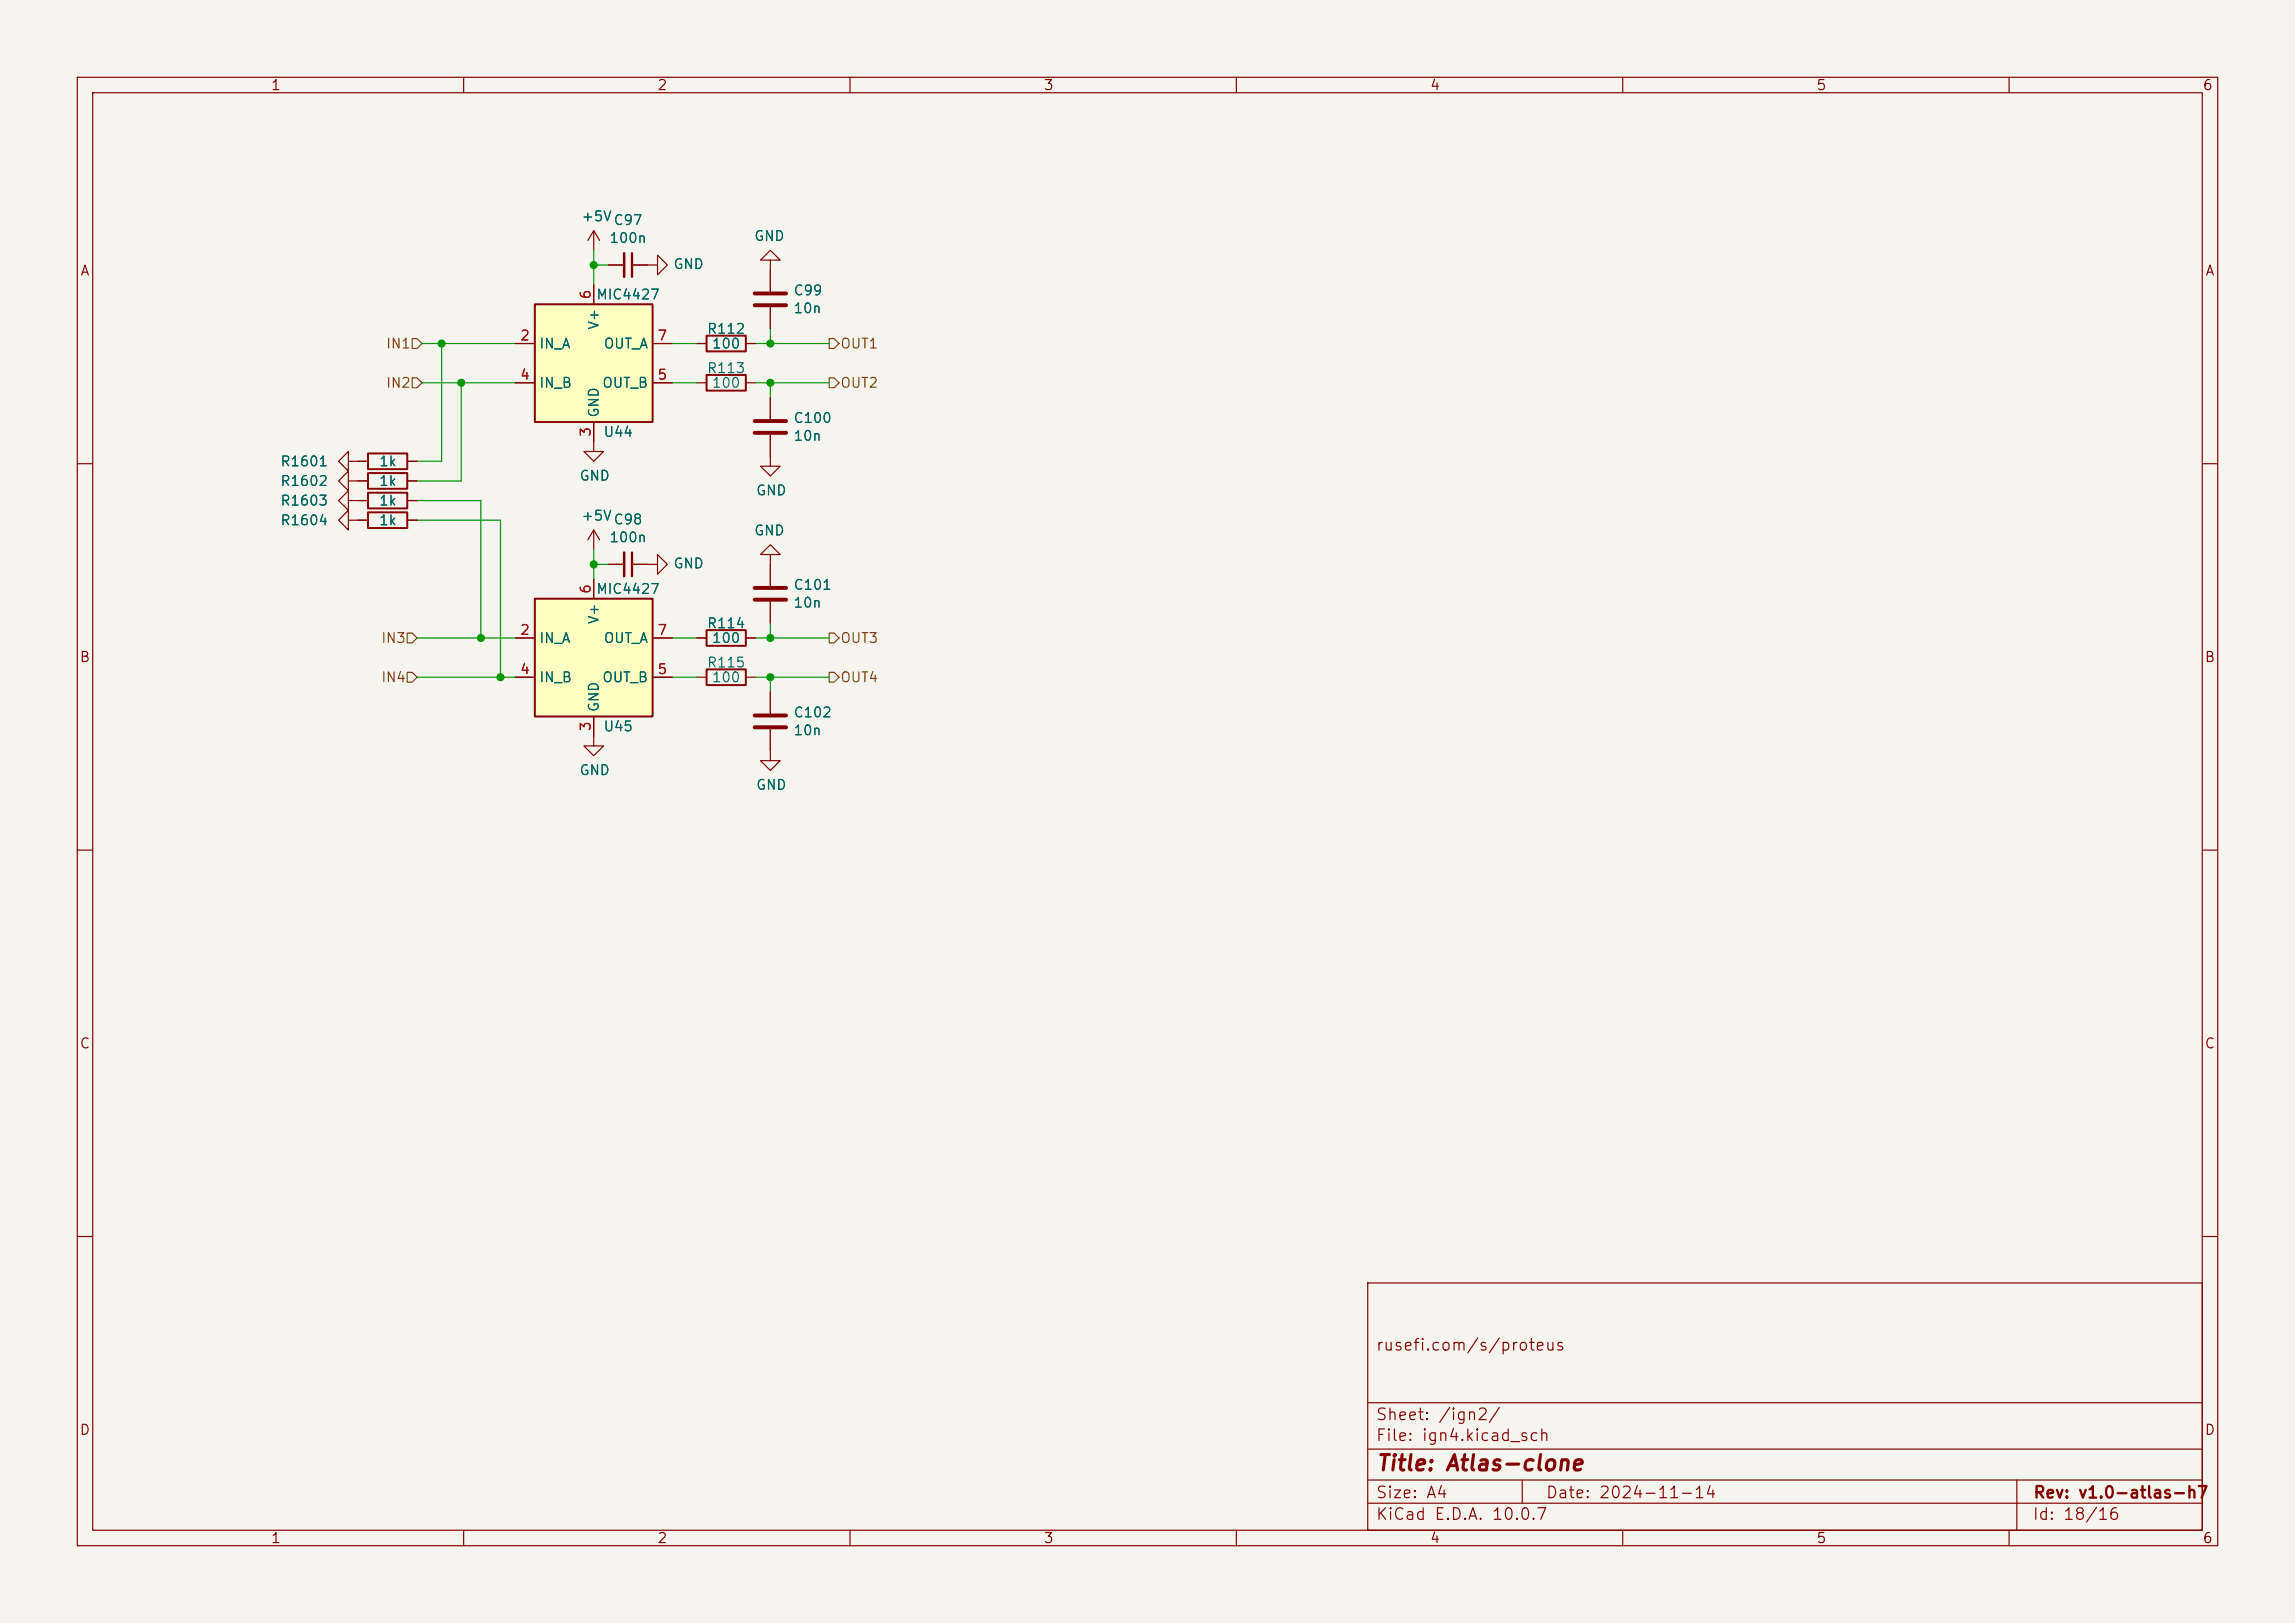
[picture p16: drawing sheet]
<svg xmlns="http://www.w3.org/2000/svg" width="297mm" height="210mm" viewBox="0 0 297 210" stroke-linecap="round" stroke-linejoin="round" font-family="sans-serif">
<defs><g id="words">
<text font-size="2" fill="#840000" x="178" y="190.8">Title: Atlas-clone</text>
<g font-size="1.5" fill="#840000">
<text x="178" y="175.1">rusefi.com/s/proteus</text>
<text x="178" y="184.1">Sheet: /ign2/</text>
<text x="178" y="186.8">File: ign4.kicad_sch</text>
<text x="178" y="197">KiCad E.D.A. 10.0.7</text>
<text x="178" y="194.2">Size: A4</text>
<text x="200" y="194.2">Date: 2024-11-14</text>
<text x="263" y="197">Id: 18/16</text>
<text x="263" y="194.2">Rev: v1.0-atlas-h7</text>
</g>
<g font-size="1.3" fill="#840000">
<text x="35" y="12">1</text>
<text x="85" y="12">2</text>
<text x="135" y="12">3</text>
<text x="185" y="12">4</text>
<text x="235" y="12">5</text>
<text x="285" y="12">6</text>
<text x="10.3" y="36">A</text>
<text x="285.3" y="36">A</text>
<text x="10.2" y="86">B</text>
<text x="285.2" y="86">B</text>
<text x="10.2" y="136">C</text>
<text x="285.2" y="136">C</text>
<text x="10.2" y="186">D</text>
<text x="285.2" y="186">D</text>
<text x="35" y="200">1</text>
<text x="85" y="200">2</text>
<text x="135" y="200">3</text>
<text x="185" y="200">4</text>
<text x="235" y="200">5</text>
<text x="285" y="200">6</text>
</g>
<g font-size="1.3" fill="#006464">
<text x="75.2" y="29">+5V</text>
<text x="79.3" y="29.4">C97</text>
<text x="78.8" y="31.7">100n</text>
<text x="87.1" y="35.1">GND</text>
<text x="97.5" y="31.5">GND</text>
<text x="77.1" y="39.1">MIC4427</text>
<text x="102.6" y="38.5">C99</text>
<text x="102.6" y="40.8">10n</text>
<text x="69.7" y="45.4">IN_A</text>
<text x="77.8" y="42.8" transform="rotate(-90 77.8 42.8)">V+</text>
<text x="78" y="45.4">OUT_A</text>
<text x="91.4" y="43.5">R112</text>
<text x="92" y="45.4">100</text>
<text x="69.7" y="50.5">IN_B</text>
<text x="77.9" y="50.5">OUT_B</text>
<text x="91.4" y="48.6">R113</text>
<text x="92" y="50.5">100</text>
<text x="77.8" y="54.1" transform="rotate(-90 77.8 54.1)">GND</text>
<text x="78" y="56.8">U44</text>
<text x="102.6" y="55">C100</text>
<text x="102.6" y="57.4">10n</text>
<text x="36.2" y="63.2">R1602</text>
<text x="36.2" y="65.7">R1603</text>
<text x="36.2" y="60.7">R1601</text>
<text x="49" y="63.2">1k</text>
<text x="49" y="65.7">1k</text>
<text x="49" y="60.7">1k</text>
<text x="74.9" y="62.5">GND</text>
<text x="97.8" y="64.4">GND</text>
<text x="36.2" y="68.3">R1604</text>
<text x="49" y="68.3">1k</text>
<text x="75.2" y="67.7">+5V</text>
<text x="78.8" y="70.5">100n</text>
<text x="79.3" y="68.2">C98</text>
<text x="97.5" y="69.6">GND</text>
<text x="77.1" y="77.2">MIC4427</text>
<text x="87.1" y="73.9">GND</text>
<text x="102.6" y="76.6">C101</text>
<text x="69.7" y="83.5">IN_A</text>
<text x="77.8" y="80.9" transform="rotate(-90 77.8 80.9)">V+</text>
<text x="78" y="83.5">OUT_A</text>
<text x="91.4" y="81.6">R114</text>
<text x="92" y="83.5">100</text>
<text x="102.6" y="78.9">10n</text>
<text x="69.7" y="88.6">IN_B</text>
<text x="77.9" y="88.6">OUT_B</text>
<text x="91.4" y="86.7">R115</text>
<text x="92" y="88.6">100</text>
<text x="77.8" y="92.2" transform="rotate(-90 77.8 92.2)">GND</text>
<text x="78" y="94.9">U45</text>
<text x="102.6" y="93.1">C102</text>
<text x="102.6" y="95.5">10n</text>
<text x="74.9" y="100.6">GND</text>
<text x="97.8" y="102.5">GND</text>
</g>
<g font-size="1.3" fill="#a90000">
<text x="76.8" y="38.8" transform="rotate(-90 76.8 38.8)">6</text>
<text x="67.2" y="44.4">2</text>
<text x="85" y="44.4">7</text>
<text x="67.2" y="49.4">4</text>
<text x="85" y="49.4">5</text>
<text x="76.8" y="56.6" transform="rotate(-90 76.8 56.6)">3</text>
<text x="76.8" y="76.9" transform="rotate(-90 76.8 76.9)">6</text>
<text x="67.2" y="82.5">2</text>
<text x="85" y="82.5">7</text>
<text x="67.2" y="87.5">4</text>
<text x="85" y="87.5">5</text>
<text x="76.8" y="94.7" transform="rotate(-90 76.8 94.7)">3</text>
</g>
<g font-size="1.3" fill="#725600">
<text x="49.9" y="45.4">IN1</text>
<text x="108.7" y="45.4">OUT1</text>
<text x="49.9" y="50.5">IN2</text>
<text x="108.7" y="50.5">OUT2</text>
<text x="49.2" y="83.5">IN3</text>
<text x="108.7" y="83.5">OUT3</text>
<text x="49.2" y="88.6">IN4</text>
<text x="108.7" y="88.6">OUT4</text>
</g>
</g></defs>
<path d="M0 0h297v210h-297z" fill="#f5f4ef" stroke="#f5f4ef" stroke-width=".13"/>
<g fill="none" stroke="#840000" stroke-width=".15">
<path d="M10 10h277v190h-277zM12 12h273v186h-273zM60 10v2M110 10v2M160 10v2M210 10v2M260 10v2M78.7 34.3h2.1M81.8 34.3h3.3v-1.3l1.3 1.3-1.3 1.3v-1.3M99.7 33.7h1.3l-1.3-1.3-1.3 1.3h1.3v4M99.7 39.8v2.7M90.2 49.5h1.2"/>
<path d="M90.2 44.5h1.2M96.5 49.5h1.3M96.5 44.5h1.3M99.7 56.3v4h1.3l-1.3 1.3-1.3-1.3h1.3M99.7 51.4v2.8M10 60h2M46.4 67.3h1.2M52.7 67.3h1.3M285 60h2M10 110h2M285 110h2M10 160h2"/>
<path d="M177 166h108v32h-108zM285 160h2M60 198v2M110 198v2M160 198v2M177 194.5h108M177 191.5h108M177 187.5h108M177 181.5h108M197 191.5v3M210 198v2M260 198v2"/>
<path d="M261 191.5v6.5"/>
</g>
<path d="M91.4 48.5h5.1v2h-5.1zM91.4 43.4h5.1v2.1h-5.1zM47.6 66.3h5.1v2h-5.1z" fill="none" stroke="#840000" stroke-width=".25"/>
<path d="M97.7 39.5h4M97.7 38h4M97.7 54.5h4M97.7 56h4" fill="none" stroke="#840000" stroke-width=".51"/>
<path d="M81.8 32.8v3" fill="none" stroke="#840000" stroke-width=".3"/>
<path d="M80.8 32.8v3" fill="none" stroke="#840000" stroke-width=".33"/>
<path d="M69.2 39.4h15.3v15.2h-15.3z" fill="#ffffc2"/>
<path d="M69.2 39.4h15.3v15.2h-15.3zM47.6 61.2h5.1v2h-5.1zM47.6 63.8h5.1v2h-5.1z" fill="none" stroke="#840000" stroke-width=".25"/>
<g fill="none" stroke="#840000" stroke-width=".15">
<path d="M76.8 29.8v2.6M76.8 36.8v2.6M76.8 29.8l-.7 1.3M76.8 29.8l.8 1.3M66.7 44.5h2.5M66.7 49.5h2.5M76.8 54.6v3.8h1.3l-1.3 1.3-1.2-1.3h1.2M84.5 44.5h2.5M84.5 49.5h2.5M45.1 62.2v-1.2l-1.3 1.2 1.3 1.3v-1.3h2.5M45.1 64.8v-1.3l-1.3 1.3 1.3 1.2v-1.2h2.5M45.1 67.3v-1.3l-1.3 1.3 1.3 1.3v-1.3h1.3"/>
<path d="M52.7 62.2h1.3M52.7 64.8h1.3M76.8 95.3v1.2h1.3l-1.3 1.3-1.2-1.3h1.2"/>
</g>
<path d="M69.2 77.5h15.3v15.2h-15.3z" fill="#ffffc2"/>
<path d="M47.6 58.7h5.1v2h-5.1zM69.2 77.5h15.3v15.2h-15.3zM91.4 86.6h5.1v2h-5.1zM91.4 81.5h5.1v2.1h-5.1z" fill="none" stroke="#840000" stroke-width=".25"/>
<g fill="none" stroke="#840000" stroke-width=".15">
<path d="M76.8 36.8v2.6M78.7 34.3h2.1M81.8 34.3h2M99.7 34.9v2.8M99.7 39.8v2.7M45.1 59.7v-1.3l-1.3 1.3 1.3 1.3v-1.3h2.5M52.7 59.7h1.3M66.7 44.5h2.5M66.7 49.5h2.5M76.8 54.6v2.6M84.5 44.5h2.5M84.5 49.5h2.5"/>
<path d="M90.2 44.5h1.2M96.5 44.5h1.3M99.7 51.4v2.8M99.7 56.3v2.8M46.4 67.3h1.2M46.4 64.8h1.2M46.4 62.2h1.2M52.7 67.3h1.3M52.7 64.8h1.3M52.7 62.2h1.3M76.8 68.6v2.5M76.8 74.9v2.6"/>
<path d="M76.8 68.6l-.7 1.3M76.8 68.6l.8 1.3M78.7 73h2.1M81.8 73h3.3v-1.2l1.3 1.2-1.3 1.3v-1.3M99.7 71.8h1.3l-1.3-1.3-1.3 1.3h1.3v4M99.7 77.9v2.7M66.7 82.6h2.5M66.7 87.6h2.5M76.8 92.7v2.6M84.5 82.6h2.5M84.5 87.6h2.5M90.2 82.6h1.2"/>
<path d="M90.2 87.6h1.2M96.5 82.6h1.3M96.5 87.6h1.3M99.7 94.4v4h1.3l-1.3 1.3-1.3-1.3h1.3M99.7 89.5v2.8"/>
</g>
<path d="M97.7 77.6h4M97.7 76.1h4M97.7 92.6h4M97.7 94.1h4" fill="none" stroke="#840000" stroke-width=".51"/>
<path d="M81.8 71.5v3" fill="none" stroke="#840000" stroke-width=".3"/>
<path d="M80.8 71.5v3" fill="none" stroke="#840000" stroke-width=".33"/>
<path d="M53.3 48.9h.7l.6 .6-.6 .7h-.7zM53.3 43.8h.7l.6 .7-.6 .6h-.7zM107.3 48.9h.6l.7 .6-.7 .7h-.6zM107.3 43.8h.6l.7 .7-.7 .6h-.6zM52.7 87h.6l.7 .6-.7 .7h-.6zM52.7 81.9h.6l.7 .7-.7 .6h-.6zM107.3 81.9h.6l.7 .7-.7 .6h-.6zM107.3 87h.6l.7 .6-.7 .7h-.6z" fill="none" stroke="#725600" stroke-width=".15"/>
<g fill="none" stroke="#009600" stroke-width=".15">
<path d="M76.8 32.4v4.4M76.8 34.3h1.9M54.6 44.5h12.1M54.6 49.5h12.1M57.1 44.5v15.2h-3.1M59.7 49.5v12.7h-5.7M87 44.5h3.2M87 49.5h3.2M97.8 44.5h9.5M97.8 49.5h9.5M99.7 42.5v2M99.7 49.5v1.9"/>
<path d="M54 67.3h10.8v20.3M54 64.8h8.2v17.8M76.8 71.1v3.8M76.8 73h1.9M54 82.6h12.7M54 87.6h12.7M87 82.6h3.2M87 87.6h3.2M97.8 82.6h9.5M97.8 87.6h9.5M99.7 80.6v2M99.7 87.6v1.9"/>
</g>
<g fill="#009600" stroke="#009600" stroke-width=".13">
<circle cx="62.2" cy="82.6" r=".46"/>
<circle cx="64.8" cy="87.6" r=".46"/>
<circle cx="59.7" cy="49.5" r=".46"/>
<circle cx="57.1" cy="44.5" r=".46"/>
<circle cx="99.7" cy="44.5" r=".46"/>
<circle cx="99.7" cy="49.5" r=".46"/>
<circle cx="76.8" cy="34.3" r=".46"/>
<circle cx="99.7" cy="87.6" r=".46"/>
<circle cx="76.8" cy="73" r=".46"/>
<circle cx="99.7" cy="82.6" r=".46"/>
</g>
<use href="#words"/>
</svg>
